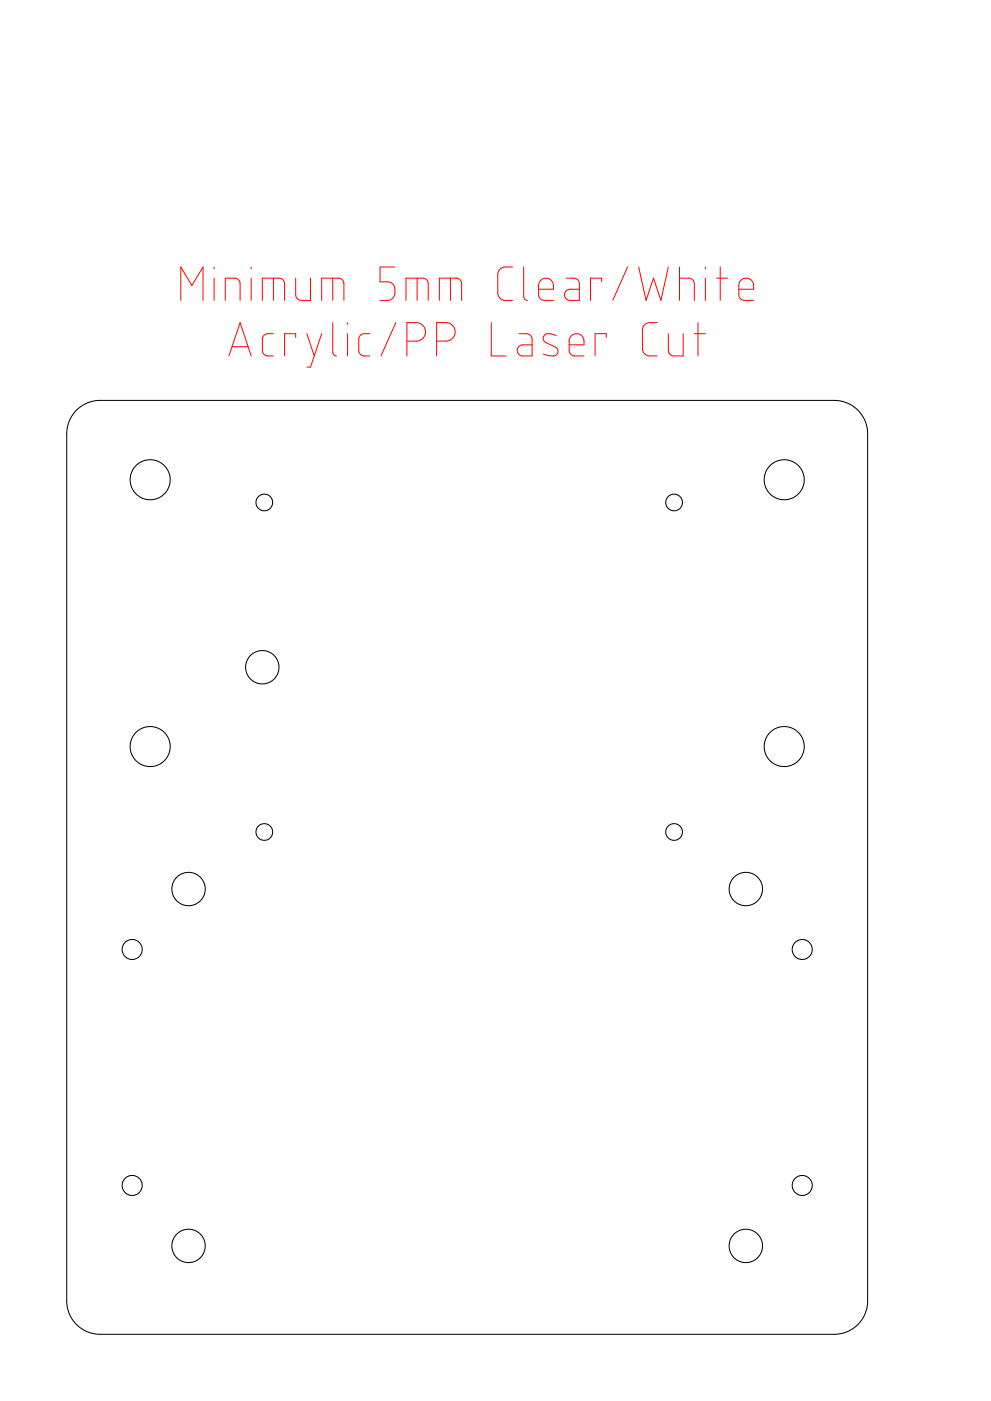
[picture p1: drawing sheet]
<svg xmlns="http://www.w3.org/2000/svg" width="297mm" height="420mm" viewBox="0 0 297 420" stroke-linecap="round" stroke-linejoin="round" font-family="sans-serif">
<g fill="none" stroke="#000" stroke-width=".3">
<path d="M22.6 123.3l1.5-1.3 1.9-1.1 1.9-.6 1.9-.2h220.5l1.9 .2 2.2 .8 1.6 .9 1.5 1.4 1.1 1.4 .8 1.6 .7 3.1v261.3l-.3 1.8-.7 1.9-1.1 1.7-1.4 1.6-2.9 1.7-3.3 .7h-220.8l-2-.3-2.1-.8-1.6-1-1.6-1.5-1.7-2.9-.6-3.2v-260.8l.2-1.6 .6-1.9 .8-1.6z"/>
<circle cx="45" cy="143.9" r="6"/>
<circle cx="79.2" cy="150.7" r="2.5"/>
<circle cx="202.1" cy="150.7" r="2.5"/>
<circle cx="235.1" cy="143.9" r="6"/>
<circle cx="78.6" cy="200.1" r="5"/>
<circle cx="45" cy="223.9" r="6"/>
<circle cx="235.1" cy="223.9" r="6"/>
<circle cx="79.2" cy="249.5" r="2.5"/>
<circle cx="202.1" cy="249.5" r="2.5"/>
<circle cx="56.5" cy="266.6" r="5"/>
<circle cx="223.6" cy="266.6" r="5"/>
<circle cx="39.6" cy="284.8" r="3"/>
<circle cx="240.5" cy="284.8" r="3"/>
<circle cx="39.6" cy="355.5" r="3"/>
<circle cx="240.5" cy="355.5" r="3"/>
<circle cx="56.5" cy="373.7" r="5"/>
<circle cx="223.6" cy="373.6" r="5"/>
</g>
<g fill="none" stroke="#f00" stroke-width=".3">
<path d="M54.2 90.1v-10l3.3 5.5 3.4-5.5v10M64.2 80.1v.5M64.2 83.4v6.7M67.5 90.1v-6.7h3.1l1.1 .8 .3 .7v5.2M75.3 80.1v.5M75.3 83.4v6.7M78.6 90.1v-6.7h5.2l1 .5 .5 1v5.2M82 83.4v6.7M88.6 83.4v5.3l.6 1 1 .4h2.9v-6.7M96.4 90.1v-6.7h5.2l.9 .4 .6 1.1v5.2M99.7 96.8v8.9l.4 .8 .8 .2M99.7 83.4v6.7"/>
<path d="M104.2 96.8v.5M118.4 80.1h-4.5v4.4h2.4l.8 .3 .9 .7 .4 1.1-.1 1.9-.8 1.1-1.1 .5h-2.5M118.6 96.8l-4.4 9.9M121.7 90.1v-6.7h5.2l.9 .5 .6 1v5.2M125 83.4v6.7M131.7 90.1v-6.7h5.2l.9 .4 .6 1.1v5.2M135 83.4v6.7M147.3 96.8v9.9h4.4M153.6 80.1l-3.1 .2-.9 .7-.4 1.1v6l.3 .8 .6 .7 .9 .4 2.6 .1M157 80.1v8.9l.3 .7 .8 .4M161.4 86.7h4.5l-.1-1.7-.8-1.1-.6-.4-1-.1-.8 .3-.7 .5-.5 1.1v3.3l.5 .9 .7 .5 3.3 .1M169.8 83.4h2.5l1.1 .8 .3 .7v5.2h-3.1l-.8-.4-.5-.7-.1-.8 .3-.8 .4-.4 .9-.3h2.9"/>
<path d="M180.3 84.5v-1.1h-3.3v6.7M188.1 80.1l-4.4 10M191.4 80.1l2.3 10 2.2-6.7 2.2 6.7 2.2-10M197 96.8l-3 .1-1 .8-.4 1v6l.2 .8 .5 .7 .9 .5h2.8M203.7 83.4h3.1l1.1 .8 .2 .7v5.2M203.7 80.1v10M209.2 96.8v9.9M211.4 80.1v.5M211.4 83.4v6.7M214.8 83.4h3.3M215.9 80.1v10M221.4 86.7h4.5l-.1-1.7-.8-1.1-.8-.4-.8-.1-.9 .3-.6 .6-.5 1.1v3.2l.4 .8 .9 .6 3.2 .1"/>
<path d="M68.6 106.7l3.4-9.9 3.3 9.9M69.6 104h4.8M82 100.1l-2.5 .2-.5 .4-.4 .9v3.7l.3 .7 1.1 .7h2M88.6 101.2v-1.1h-3.3v6.6M92 100.1l2.2 6.6M96.4 100.1l-3.3 10h-1.1M104.2 100.1v6.6M110.8 100.1l-2.4 .2-.6 .5-.3 .8v3.6l.3 .8 1.1 .7h1.9M122 102.3h3.2l1.5-.8 .5-.7 .3-1.1-.2-1.2-.5-.8-1.5-.9h-3.3v9.9M130.9 102.3h3.2l1.5-.8 .5-.7 .3-1.1-.2-1.2-.5-.8-1.5-.9h-3.3v9.9M155.6 100.1h2.5l.7 .3 .5 .6 .2 .7v5h-3l-.9-.3-.4-.7-.2-.9 .7-1 .8-.4h3M166.7 100.6l-1.6-.5h-1.3l-.7 .5-.3 1.1 .6 .9 3.6 1.9 .3 .7-.3 1-.7 .5h-.9l-2.6-.5"/>
<path d="M170.6 103.4h4.4l-.1-2-.9-1-.7-.3h-.9l-.8 .3-.6 .7-.4 .9v3.3l.3 .7 .9 .7h3.2M181.7 101.2v-1.1h-3.3v6.6M200.3 100.1l.1 5.4 .5 .8 .9 .4h3v-6.6M208.1 100.1h3.3"/>
</g>
</svg>
